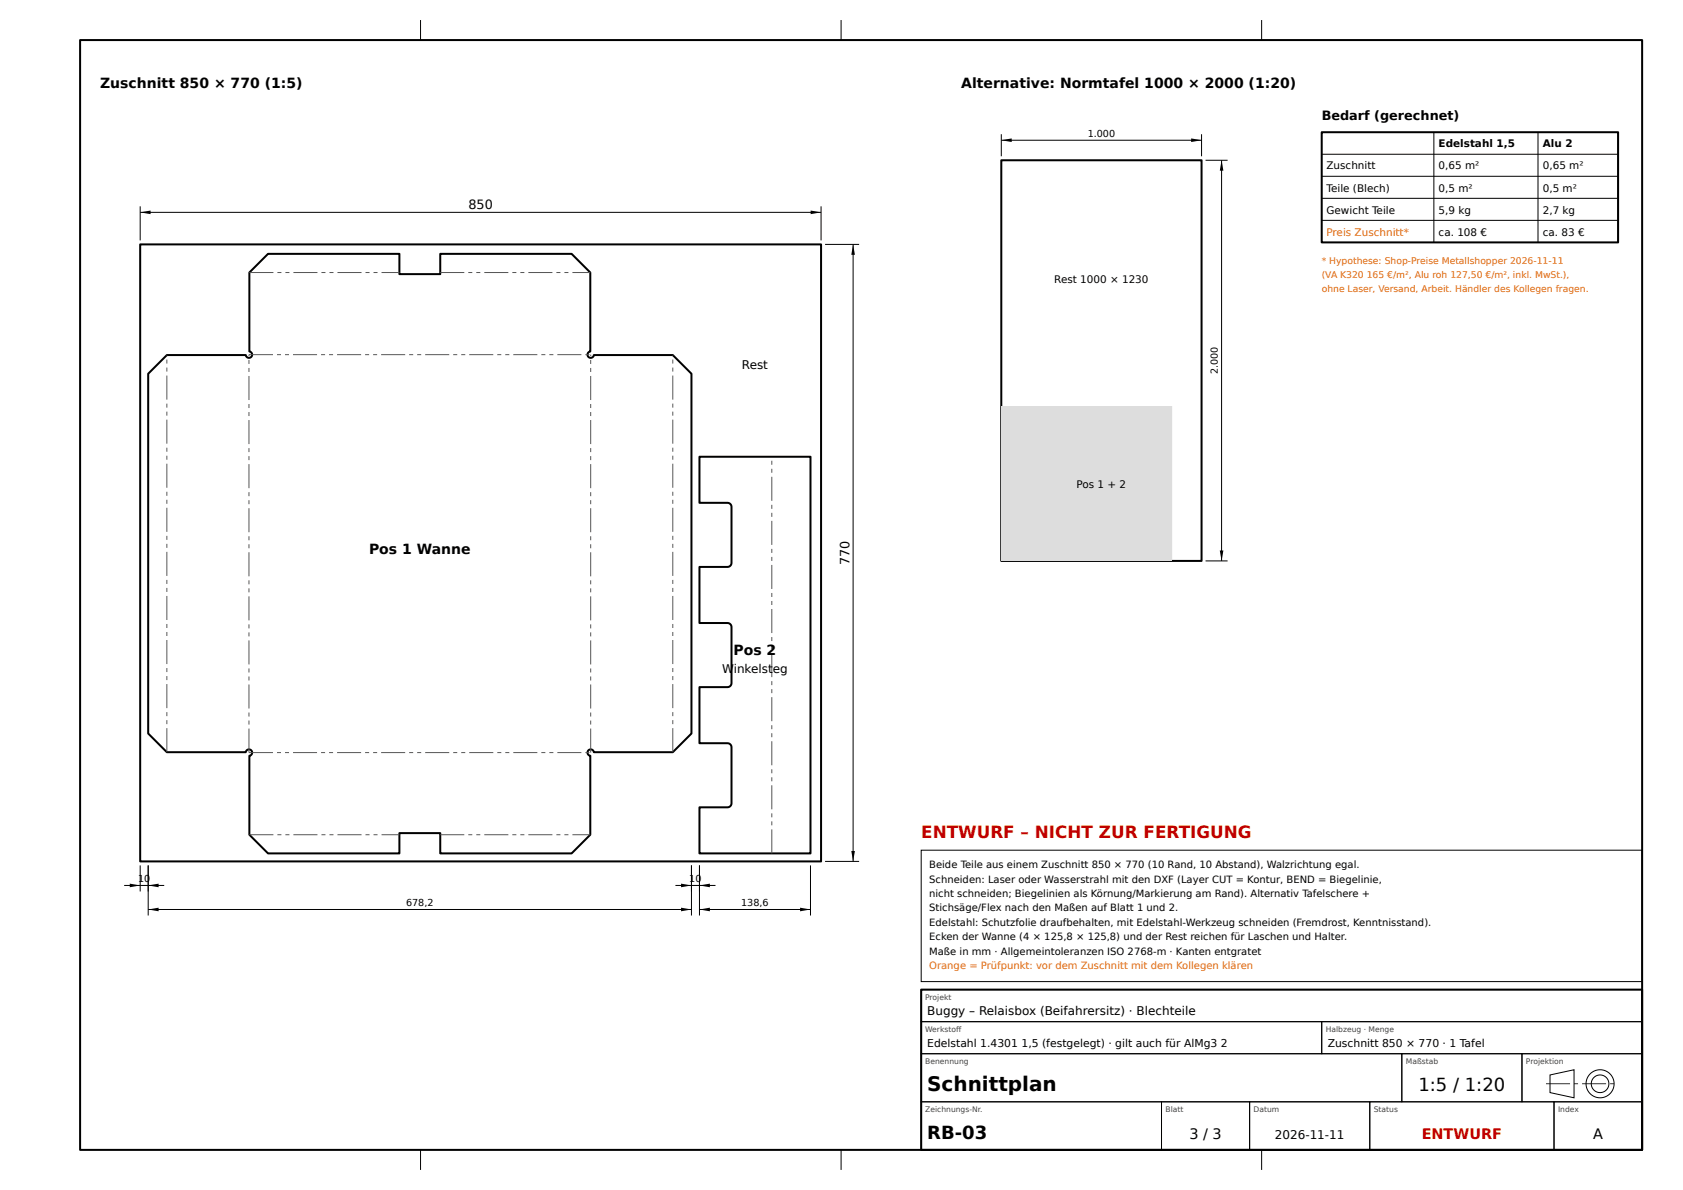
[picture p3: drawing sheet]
<svg xmlns="http://www.w3.org/2000/svg" width="420mm" height="297mm" viewBox="0 0 420 297" stroke-linecap="round" stroke-linejoin="round" font-family="sans-serif">
<defs><g id="words">
<text font-size="5" x="231.5" y="272.4">Schnittplan</text>
<g font-size="4.5">
<text x="354.1" y="272.4">1:5 / 1:20</text>
<text x="231.5" y="284.4">RB-03</text>
</g>
<text font-size="4.2" fill="#c00000" x="230" y="209.2">ENTWURF – NICHT ZUR FERTIGUNG</text>
<g font-size="3.6">
<text x="297" y="284.4">3 / 3</text>
<text x="397.8" y="284.4">A</text>
</g>
<text font-size="3.6" fill="#c00000" x="355" y="284.4">ENTWURF</text>
<g font-size="3.5">
<text x="25" y="22">Zuschnitt 850 × 770 (1:5)</text>
<text x="240" y="22">Alternative: Normtafel 1000 × 2000 (1:20)</text>
<text x="92.1" y="138.2">Pos 1 Wanne</text>
<text x="183.1" y="163.5">Pos 2</text>
</g>
<g font-size="3.2">
<text x="330" y="30">Bedarf (gerechnet)</text>
<text x="116.9" y="52.1">850</text>
<text x="212.1" y="141.1" transform="rotate(-90 212.1 141.1)">770</text>
</g>
<g font-size="3">
<text x="185.2" y="92">Rest</text>
<text x="180.3" y="168">W</text>
<text x="183.2" y="168">inkelst</text>
<text x="193" y="168">eg</text>
<text x="231.5" y="253.4">Buggy – Relaisbox (Beifahrersitz) · Blechteile</text>
<text x="318.3" y="284.4">2026-11-11</text>
</g>
<g font-size="2.7">
<text x="231.5" y="261.4">Edelstahl 1.4301</text>
<text x="255" y="261.4">1,5 (festgelegt) · gilt auch für AlMg3</text>
<text x="304.8" y="261.4">2</text>
<text x="331.5" y="261.4">Zuschnitt 850 × 770 · 1 Tafel</text>
</g>
<g font-size="2.6">
<text x="359.2" y="36.8">Edelstahl 1,5</text>
<text x="385.2" y="36.8">Alu 2</text>
<text x="331.2" y="42.3">Zuschnitt</text>
<text x="331.2" y="47.8">Teile (Blech)</text>
<text x="359.2" y="42.3">0,65 m²</text>
<text x="359.2" y="47.8">0,5 m²</text>
<text x="385.2" y="42.3">0,65 m²</text>
<text x="385.2" y="47.8">0,5 m²</text>
<text x="331.2" y="53.3">Gewicht Teile</text>
<text x="359.2" y="53.3">5,9 kg</text>
<text x="385.2" y="53.3">2,7 kg</text>
<text x="359.2" y="58.8">ca. 108 €</text>
<text x="385.2" y="58.8">ca. 83 €</text>
<text x="263.2" y="70.7">Rest 1000 × 1230</text>
<text x="268.8" y="121.7">Pos 1 + 2</text>
</g>
<text font-size="2.6" fill="#e06a00" x="331.2" y="58.8">Preis Zuschnitt*</text>
<g font-size="2.5">
<text x="232" y="216.7">Beide Teile aus einem Zuschnitt 850 × 770 (10 Rand, 10 Abstand), Walzrichtung egal.</text>
<text x="232" y="220.3">Schneiden: Laser oder Wasserstrahl mit den DXF (Layer CUT = Kontur, BEND = Biegelinie,</text>
<text x="232" y="223.9">nicht schneiden; Biegelinien als Körnung/Markierung am Rand). Alternativ Tafelschere +</text>
<text x="232" y="227.5">Stichsäge/Flex nach den Maßen auf Blatt 1 und 2.</text>
<text x="232" y="231.1">Edelstahl: Schutzfolie draufbehalten, mit Edelstahl-Werkzeug schneiden (Fremdrost, Kenntnisstand).</text>
<text x="232" y="234.7">Ecken der Wanne (4 × 125,8 × 125,8) und der Rest reichen für Laschen und Halter.</text>
<text x="232" y="238.3">Maße in mm · Allgemeintoleranzen ISO 2768-m · Kanten entgratet</text>
</g>
<text font-size="2.5" fill="#e06a00" x="232" y="241.9">Orange = Prüfpunkt: vor dem Zuschnitt mit dem Kollegen klären</text>
<g font-size="2.4">
<text x="271.6" y="34.1">1.000</text>
<text x="304.1" y="93.4" transform="rotate(-90 304.1 93.4)">2.000</text>
<text x="34.5" y="220.1">10</text>
<text x="172.1" y="220.1">10</text>
<text x="101.4" y="226.1">678,2</text>
<text x="185.1" y="226.1">138,6</text>
</g>
<g font-size="2.3" fill="#e06a00">
<text x="330" y="66">* Hypothese: Shop-Preise Metallshopper 2026-11-11</text>
<text x="330" y="69.5">(VA K320</text>
<text x="341.2" y="69.5">165 €/m², Alu roh 127,50 €/m², inkl. MwSt.),</text>
<text x="330" y="73">ohne Laser, Versand, Arbeit. Händler des Kollegen fragen.</text>
</g>
<g font-size="1.9" fill="#444">
<text x="231" y="249.6">Projekt</text>
<text x="231" y="257.6">Werkstoff</text>
<text x="331" y="257.6">Halbzeug · Menge</text>
<text x="231" y="265.6">Benennung</text>
<text x="351" y="265.6">Maßstab</text>
<text x="381" y="265.6">Projektion</text>
<text x="231" y="277.6">Zeichnungs-Nr.</text>
<text x="291" y="277.6">Blatt</text>
<text x="313" y="277.6">Datum</text>
<text x="343" y="277.6">Status</text>
<text x="389" y="277.6">Index</text>
</g>
</g></defs>
<path d="M20 10h390v277h-390zM35 61h170v154h-170zM62.3 68l4.6-4.6h32.8v5h10.2v-5h32.8l4.7 4.6v19.7a.8 .8 0 0 0-.7 .9 .8 .8 0 0 0 .7 .7 .8 .8 0 0 0 .9-.7h19.7l4.6 4.7v89.8l-4.6 4.6h-19.7a.8 .8 0 0 0-.9-.7 .8 .8 0 0 0-.7 .8 .8 .8 0 0 0 .7 .8v19.7l-4.7 4.7h-32.8v-5.1h-10.2v5.1h-32.8l-4.6-4.7v-19.7a.8 .8 0 0 0 .7-.8 .8 .8 0 0 0-.8-.8 .8 .8 0 0 0-.8 .7h-19.7l-4.7-4.6v-89.8l4.7-4.7h19.7a.8 .8 0 0 0 .8 .7 .8 .8 0 0 0 .8-.7 .8 .8 0 0 0-.7-.9zM230 247h180v40h-180z" fill="none" stroke="#000" stroke-width=".5"/>
<g fill="none" stroke="#000" stroke-width=".25">
<path d="M105 5v5M210 5v5M315 5v5M230 212.2h180v32.8h-180zM230 247h180v8h-180zM230 255h100v8h-100zM330 255h80v8h-80zM230 263h120v12h-120zM230 275h60v12h-60zM290 275h22v12h-22zM312 275h30v12h-30zM342 275h46v12h-46z"/>
<path d="M350 263h30v12h-30zM380 263h30v12h-30zM387 268.3l6-1.3v7l-6-1.3zM388 275h22v12h-22zM105 287v5M210 287v5M315 287v5"/>
<circle cx="399.5" cy="270.5" r="2.2"/>
<circle cx="399.5" cy="270.5" r="3.5"/>
</g>
<g fill="#000">
<path d="M386 270.4h6v.2h-6zM393 270.4h1v.2h-1z"/>
<path d="M395 270.4h6v.2h-6zM402 270.4h1v.2h-1z"/>
</g>
<g fill="#555">
<path d="M62.2 88.4h6v.2h-6zM69.2 88.4h1v.2h-1zM71.2 88.4h1v.2h-1zM73.2 88.4h6v.2h-6zM80.2 88.4h1v.2h-1zM82.2 88.4h1v.2h-1zM84.2 88.4h6v.2h-6zM91.2 88.4h1v.2h-1zM93.2 88.4h1v.2h-1zM95.2 88.4h6v.2h-6zM102.2 88.4h1v.2h-1zM104.2 88.4h1v.2h-1zM106.2 88.4h6v.2h-6zM113.2 88.4h1v.2h-1zM115.2 88.4h1v.2h-1zM117.2 88.4h6v.2h-6zM124.2 88.4h1v.2h-1zM126.2 88.4h1v.2h-1zM128.2 88.4h6v.2h-6zM135.2 88.4h1v.2h-1zM137.2 88.4h1v.2h-1zM139.2 88.4h6v.2h-6zM146.2 88.4h1v.2h-1z"/>
<path d="M62.2 187.7h6v.3h-6zM69.2 187.7h1v.3h-1zM71.2 187.7h1v.3h-1zM73.2 187.7h6v.3h-6zM80.2 187.7h1v.3h-1zM82.2 187.7h1v.3h-1zM84.2 187.7h6v.3h-6zM91.2 187.7h1v.3h-1zM93.2 187.7h1v.3h-1zM95.2 187.7h6v.3h-6zM102.2 187.7h1v.3h-1zM104.2 187.7h1v.3h-1zM106.2 187.7h6v.3h-6zM113.2 187.7h1v.3h-1zM115.2 187.7h1v.3h-1zM117.2 187.7h6v.3h-6zM124.2 187.7h1v.3h-1zM126.2 187.7h1v.3h-1zM128.2 187.7h6v.3h-6zM135.2 187.7h1v.3h-1zM137.2 187.7h1v.3h-1zM139.2 187.7h6v.3h-6zM146.2 187.7h1v.3h-1z"/>
<path d="M147.4 181.8h.2v6h-.2zM147.4 179.8h.2v1h-.2zM147.4 177.8h.2v1h-.2zM147.4 170.8h.2v6h-.2zM147.4 168.8h.2v1h-.2zM147.4 166.8h.2v1h-.2zM147.4 159.8h.2v6h-.2zM147.4 157.8h.2v1h-.2zM147.4 155.8h.2v1h-.2zM147.4 148.8h.2v6h-.2zM147.4 146.8h.2v1h-.2zM147.4 144.8h.2v1h-.2zM147.4 137.8h.2v6h-.2zM147.4 135.8h.2v1h-.2zM147.4 133.8h.2v1h-.2zM147.4 126.8h.2v6h-.2zM147.4 124.8h.2v1h-.2zM147.4 122.8h.2v1h-.2zM147.4 115.8h.2v6h-.2zM147.4 113.8h.2v1h-.2zM147.4 111.8h.2v1h-.2zM147.4 104.8h.2v6h-.2zM147.4 102.8h.2v1h-.2zM147.4 100.8h.2v1h-.2zM147.4 93.8h.2v6h-.2zM147.4 91.8h.2v1h-.2zM147.4 89.8h.2v1h-.2zM147.4 88.5h.2v.3h-.2z"/>
<path d="M62 181.8h.3v6h-.3zM62 179.8h.3v1h-.3zM62 177.8h.3v1h-.3zM62 170.8h.3v6h-.3zM62 168.8h.3v1h-.3zM62 166.8h.3v1h-.3zM62 159.8h.3v6h-.3zM62 157.8h.3v1h-.3zM62 155.8h.3v1h-.3zM62 148.8h.3v6h-.3zM62 146.8h.3v1h-.3zM62 144.8h.3v1h-.3zM62 137.8h.3v6h-.3zM62 135.8h.3v1h-.3zM62 133.8h.3v1h-.3zM62 126.8h.3v6h-.3zM62 124.8h.3v1h-.3zM62 122.8h.3v1h-.3zM62 115.8h.3v6h-.3zM62 113.8h.3v1h-.3zM62 111.8h.3v1h-.3zM62 104.8h.3v6h-.3zM62 102.8h.3v1h-.3zM62 100.8h.3v1h-.3zM62 93.8h.3v6h-.3zM62 91.8h.3v1h-.3zM62 89.8h.3v1h-.3zM62 88.5h.3v.3h-.3z"/>
<path d="M62.3 67.9h6v.2h-6zM69.3 67.9h1v.2h-1zM71.3 67.9h1v.2h-1zM73.3 67.9h6v.2h-6zM80.3 67.9h1v.2h-1zM82.3 67.9h1v.2h-1zM84.3 67.9h6v.2h-6zM91.3 67.9h1v.2h-1zM93.3 67.9h1v.2h-1zM95.3 67.9h4.4v.2h-4.4z"/>
<path d="M109.9 67.9h6v.2h-6zM116.9 67.9h1v.2h-1zM118.9 67.9h1v.2h-1zM120.9 67.9h6v.2h-6zM127.9 67.9h1v.2h-1zM129.9 67.9h1v.2h-1zM131.9 67.9h6v.2h-6zM138.9 67.9h1v.2h-1zM140.9 67.9h1v.2h-1zM142.9 67.9h4.5v.2h-4.5z"/>
<path d="M62.3 208.2h6v.3h-6zM69.3 208.2h1v.3h-1zM71.3 208.2h1v.3h-1zM73.3 208.2h6v.3h-6zM80.3 208.2h1v.3h-1zM82.3 208.2h1v.3h-1zM84.3 208.2h6v.3h-6zM91.3 208.2h1v.3h-1zM93.3 208.2h1v.3h-1zM95.3 208.2h4.4v.3h-4.4z"/>
<path d="M109.9 208.2h6v.3h-6zM116.9 208.2h1v.3h-1zM118.9 208.2h1v.3h-1zM120.9 208.2h6v.3h-6zM127.9 208.2h1v.3h-1zM129.9 208.2h1v.3h-1zM131.9 208.2h6v.3h-6zM138.9 208.2h1v.3h-1zM140.9 208.2h1v.3h-1zM142.9 208.2h4.5v.3h-4.5z"/>
<path d="M167.9 181.7h.2v6h-.2zM167.9 179.7h.2v1h-.2zM167.9 177.7h.2v1h-.2zM167.9 170.7h.2v6h-.2zM167.9 168.7h.2v1h-.2zM167.9 166.7h.2v1h-.2zM167.9 159.7h.2v6h-.2zM167.9 157.7h.2v1h-.2zM167.9 155.7h.2v1h-.2zM167.9 148.7h.2v6h-.2zM167.9 146.7h.2v1h-.2zM167.9 144.7h.2v1h-.2zM167.9 137.7h.2v6h-.2zM167.9 135.7h.2v1h-.2zM167.9 133.7h.2v1h-.2zM167.9 126.7h.2v6h-.2zM167.9 124.7h.2v1h-.2zM167.9 122.7h.2v1h-.2zM167.9 115.7h.2v6h-.2zM167.9 113.7h.2v1h-.2zM167.9 111.7h.2v1h-.2zM167.9 104.7h.2v6h-.2zM167.9 102.7h.2v1h-.2zM167.9 100.7h.2v1h-.2zM167.9 93.7h.2v6h-.2zM167.9 91.7h.2v1h-.2zM167.9 89.7h.2v1h-.2zM167.9 88.6l.2 .1z"/>
<path d="M41.5 181.7h.3v6h-.3zM41.5 179.7h.3v1h-.3zM41.5 177.7h.3v1h-.3zM41.5 170.7h.3v6h-.3zM41.5 168.7h.3v1h-.3zM41.5 166.7h.3v1h-.3zM41.5 159.7h.3v6h-.3zM41.5 157.7h.3v1h-.3zM41.5 155.7h.3v1h-.3zM41.5 148.7h.3v6h-.3zM41.5 146.7h.3v1h-.3zM41.5 144.7h.3v1h-.3zM41.5 137.7h.3v6h-.3zM41.5 135.7h.3v1h-.3zM41.5 133.7h.3v1h-.3zM41.5 126.7h.3v6h-.3zM41.5 124.7h.3v1h-.3zM41.5 122.7h.3v1h-.3zM41.5 115.7h.3v6h-.3zM41.5 113.7h.3v1h-.3zM41.5 111.7h.3v1h-.3zM41.5 104.7h.3v6h-.3zM41.5 102.7h.3v1h-.3zM41.5 100.7h.3v1h-.3zM41.5 93.7h.3v6h-.3zM41.5 91.7h.3v1h-.3zM41.5 89.7h.3v1h-.3zM41.5 88.6l.3 .1z"/>
</g>
<path d="M174.6 114h27.8v99h-27.8v-11.5h7l.7-.3 .3-.7v-14l-.1-.5-.4-.4-.5-.1h-7v-14h7l.5-.1 .5-.6v-14.6l-.5-.6-.5-.1h-7v-14h7l.5-.1 .4-.4 .1-.5v-14l-.3-.7-.7-.3h-7z" fill="none" stroke="#000" stroke-width=".5"/>
<path d="M192.6 207h.2v6h-.2zM192.6 205h.2v1h-.2zM192.6 203h.2v1h-.2zM192.6 196h.2v6h-.2zM192.6 194h.2v1h-.2zM192.6 192h.2v1h-.2zM192.6 185h.2v6h-.2zM192.6 183h.2v1h-.2zM192.6 181h.2v1h-.2zM192.6 174h.2v6h-.2zM192.6 172h.2v1h-.2zM192.6 170h.2v1h-.2zM192.6 163h.2v6h-.2zM192.6 161h.2v1h-.2zM192.6 159h.2v1h-.2zM192.6 152h.2v6h-.2zM192.6 150h.2v1h-.2zM192.6 148h.2v1h-.2zM192.6 141h.2v6h-.2zM192.6 139h.2v1h-.2zM192.6 137h.2v1h-.2zM192.6 130h.2v6h-.2zM192.6 128h.2v1h-.2zM192.6 126h.2v1h-.2zM192.6 119h.2v6h-.2zM192.6 117h.2v1h-.2zM192.6 115h.2v1h-.2z" fill="#555"/>
<g fill="none" stroke="#000" stroke-width=".25">
<path d="M35 51.5v8.5M35 53h170M205 51.5v8.5M206 61h8.5M213 61v154M250 101.5h42.5v38.5h-42.5zM35 216v6.5M37 216v12.5M172.6 216v12.5M174.6 216v12.5M202.4 216v12.5M206 215h8.5"/>
<path d="M31 221h10M37 227h135.6M168.6 221h10M174.6 227h27.8"/>
</g>
<path d="M35 53l2.6-.4v.9zM202.4 52.6l2.6 .4-2.6 .5zM213 61l.4 2.6h-.9zM212.5 212.4h.9l-.4 2.6zM32.4 220.5l2.6 .5-2.6 .4zM37 221l2.6-.5v.9zM37 227l2.6-.5v.9zM170 220.5l2.6 .5-2.6 .4zM170 226.5l2.6 .5-2.6 .4zM174.6 221l2.6-.5v.9zM174.6 227l2.6-.5v.9zM199.8 226.5l2.6 .5-2.6 .4z" fill="#000"/>
<path d="M250 40h50v100h-50z" fill="none" stroke="#000" stroke-width=".5"/>
<path d="M250 101.5h42.5v38.5h-42.5z" fill="#ddd"/>
<g fill="none" stroke="#000" stroke-width=".25">
<path d="M250 33.5v5.5M250 35h50M300 33.5v5.5M330 38.5h74M358 33v27.5M384 33v27.5M404 33v27.5M301 40h5.5M305 40v100M330 44h74M330 49.5h74M330 55h74"/>
<path d="M301 140h5.5"/>
</g>
<path d="M250 35l2.6-.4v.9zM297.4 34.6l2.6 .4-2.6 .5zM305 40l.4 2.6h-.9zM304.5 137.4h.9l-.4 2.6z" fill="#000"/>
<path d="M330 33h74v27.5h-74z" fill="none" stroke="#000" stroke-width=".5"/>
<use href="#words"/>
</svg>
